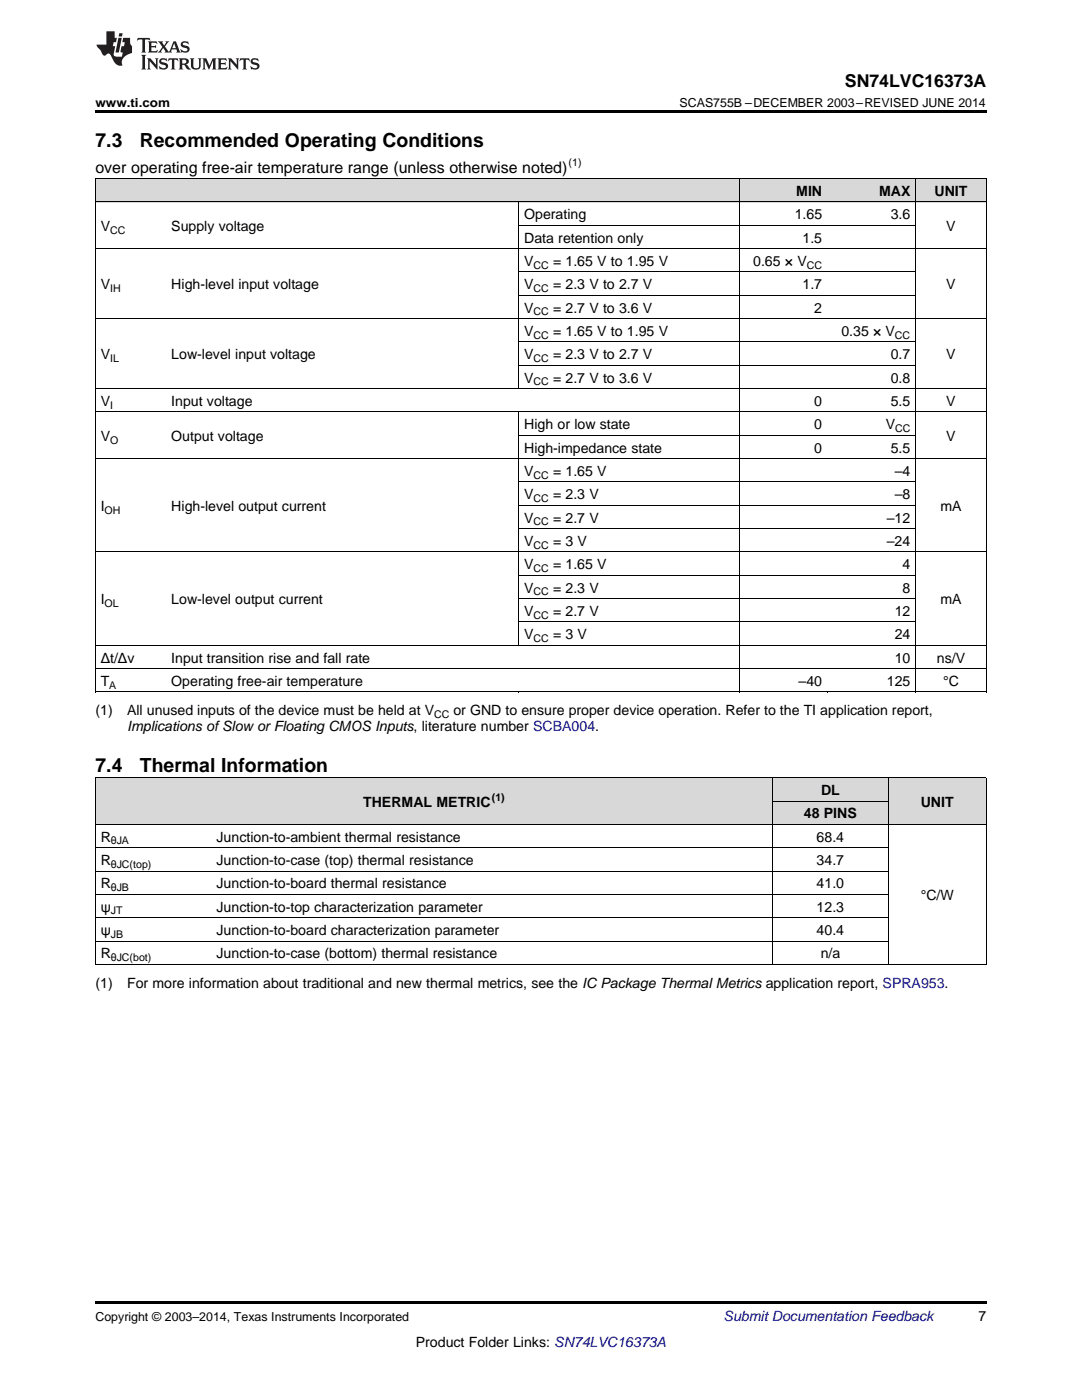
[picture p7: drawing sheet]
<svg xmlns="http://www.w3.org/2000/svg" width="216mm" height="279mm" viewBox="0 0 216 279" stroke-linecap="round" stroke-linejoin="round" font-family="sans-serif">
<defs><g id="words">
<g font-size="3.9">
<text x="19" y="29.3">7.3</text>
<text x="27.9" y="29.3">Recommended Operating Conditions</text>
<text x="19" y="154">7.4</text>
<text x="27.9" y="154">Thermal Information</text>
</g>
<text font-size="3.5" x="168.6" y="17.3">SN74LVC16373A</text>
<text font-size="3.2" x="19" y="34.4">over operating free-air temperature range (unless otherwise noted)</text>
<g font-size="2.8">
<text x="158.9" y="39.1">MIN</text>
<text x="175.4" y="39.1">MAX</text>
<text x="186.5" y="39.1">UNIT</text>
<text x="20.1" y="46.1">V</text>
<text x="34.2" y="46.1">Supply voltage</text>
<text x="104.6" y="43.7">Operating</text>
<text x="158.6" y="43.7">1.65</text>
<text x="177.7" y="43.7">3.6</text>
<text x="188.8" y="46.1">V</text>
<text x="104.6" y="48.4">Data retention only</text>
<text x="104.6" y="53.1">V</text>
<text x="110.3" y="53.1">= 1.65 V to 1.95 V</text>
<text x="150.3" y="53.1">0.65 × V</text>
<text x="160.1" y="48.4">1.5</text>
<text x="20.1" y="57.7">V</text>
<text x="34.2" y="57.7">High-level input voltage</text>
<text x="104.6" y="57.7">V</text>
<text x="110.3" y="57.7">= 2.3 V to 2.7 V</text>
<text x="160.1" y="57.7">1.7</text>
<text x="188.8" y="57.7">V</text>
<text x="104.6" y="62.4">V</text>
<text x="110.3" y="62.4">= 2.7 V to 3.6 V</text>
<text x="162.5" y="62.4">2</text>
<text x="20.1" y="71.7">V</text>
<text x="34.2" y="71.7">Low-level input voltage</text>
<text x="104.6" y="67">V</text>
<text x="104.6" y="71.7">V</text>
<text x="110.3" y="67">= 1.65 V to 1.95 V</text>
<text x="110.3" y="71.7">= 2.3 V to 2.7 V</text>
<text x="167.9" y="67">0.35 × V</text>
<text x="177.7" y="71.7">0.7</text>
<text x="188.8" y="71.7">V</text>
<text x="104.6" y="76.3">V</text>
<text x="110.3" y="76.3">= 2.7 V to 3.6 V</text>
<text x="177.7" y="76.3">0.8</text>
<text x="20.1" y="81">V</text>
<text x="34.2" y="81">Input voltage</text>
<text x="162.5" y="81">0</text>
<text x="177.7" y="81">5.5</text>
<text x="188.8" y="81">V</text>
<text x="20.1" y="88">V</text>
<text x="34.2" y="88">Output voltage</text>
<text x="104.6" y="85.7">High or low state</text>
<text x="162.5" y="85.7">0</text>
<text x="176.7" y="85.7">V</text>
<text x="188.8" y="88">V</text>
<text x="104.6" y="90.3">High-impedance state</text>
<text x="104.6" y="95">V</text>
<text x="110.3" y="95">= 1.65 V</text>
<text x="162.5" y="90.3">0</text>
<text x="177.7" y="90.3">5.5</text>
<text x="178.5" y="95">–4</text>
<text x="20.1" y="102">I</text>
<text x="34.2" y="102">High-level output current</text>
<text x="104.6" y="99.6">V</text>
<text x="110.3" y="99.6">= 2.3 V</text>
<text x="178.5" y="99.6">–8</text>
<text x="187.6" y="102">mA</text>
<text x="104.6" y="104.3">V</text>
<text x="110.3" y="104.3">= 2.7 V</text>
<text x="177" y="104.3">–12</text>
<text x="104.6" y="108.9">V</text>
<text x="104.6" y="113.6">V</text>
<text x="110.3" y="108.9">= 3 V</text>
<text x="110.3" y="113.6">= 1.65 V</text>
<text x="177" y="108.9">–24</text>
<text x="180.1" y="113.6">4</text>
<text x="104.6" y="118.3">V</text>
<text x="110.3" y="118.3">= 2.3 V</text>
<text x="180.1" y="118.3">8</text>
<text x="20.1" y="120.6">I</text>
<text x="34.2" y="120.6">Low-level output current</text>
<text x="104.6" y="122.9">V</text>
<text x="110.3" y="122.9">= 2.7 V</text>
<text x="178.5" y="122.9">12</text>
<text x="187.6" y="120.6">mA</text>
<text x="104.6" y="127.6">V</text>
<text x="110.3" y="127.6">= 3 V</text>
<text x="178.5" y="127.6">24</text>
<text x="20.1" y="132.2">Δt/Δv</text>
<text x="20.1" y="136.9">T</text>
<text x="34.2" y="132.2">Input transition rise and fall rate</text>
<text x="34.2" y="136.9">Operating free-air temperature</text>
<text x="159.3" y="136.9">–40</text>
<text x="177" y="136.9">125</text>
<text x="178.5" y="132.2">10</text>
<text x="186.9" y="132.2">ns/V</text>
<text x="188.2" y="136.9">°C</text>
<text x="19" y="142.7">(1)</text>
<text x="25.4" y="142.7">All unused inputs of the device must be held at V</text>
<text x="90.5" y="142.7">or GND to ensure proper device operation. Refer to the TI application report,</text>
<text x="25.4" y="145.9">Implications ofSlow or Floating CMOS Inputs, literature number SCBA004.</text>
<text x="72.5" y="161">THERMAL METRIC</text>
<text x="163.8" y="158.6">DL</text>
<text x="183.7" y="161">UNIT</text>
<text x="20.1" y="168">R</text>
<text x="43.2" y="168">Junction-to-ambient thermal resistance</text>
<text x="160.4" y="163.3">48 PINS</text>
<text x="162.9" y="168">68.4</text>
<text x="20.1" y="172.6">R</text>
<text x="43.2" y="172.6">Junction-to-case (top) thermal resistance</text>
<text x="162.9" y="172.6">34.7</text>
<text x="20.1" y="177.3">R</text>
<text x="43.2" y="177.3">Junction-to-board thermal resistance</text>
<text x="162.9" y="177.3">41.0</text>
<text x="183.7" y="179.6">°C/W</text>
<text x="20.1" y="181.9">ψ</text>
<text x="43.2" y="181.9">Junction-to-top characterization parameter</text>
<text x="162.9" y="181.9">12.3</text>
<text x="20.1" y="186.6">ψ</text>
<text x="20.1" y="191.2">R</text>
<text x="43.2" y="186.6">Junction-to-board characterization parameter</text>
<text x="43.2" y="191.2">Junction-to-case (bottom) thermal resistance</text>
<text x="162.9" y="186.6">40.4</text>
<text x="163.8" y="191.2">n/a</text>
<text x="19" y="197.1">(1)</text>
<text x="25.4" y="197.1">For more information about traditional and new thermal metrics, see the IC Package Thermal Metrics application report, SPRA953.</text>
<text x="195.3" y="263.6">7</text>
<text x="83" y="268.9">Product Folder Links: SN74LVC16373A</text>
</g>
<text font-size="2.8" fill="#0000c8" x="144.4" y="263.6">Submit Documentation Feedback</text>
<g font-size="2.5">
<text x="19" y="21.4">www.ti.com</text>
<text x="135.6" y="21.4">SCAS755B –DECEMBER 2003–REVISED JUNE 2014</text>
<text x="19" y="263.6">Copyright © 2003–2014, Texas Instruments Incorporated</text>
</g>
<g font-size="2.1">
<text x="113.5" y="33.2">(1)</text>
<text x="22" y="46.6">CC</text>
<text x="106.5" y="53.6">CC</text>
<text x="161" y="53.6">CC</text>
<text x="22" y="58.3">IH</text>
<text x="106.5" y="58.3">CC</text>
<text x="106.5" y="62.9">CC</text>
<text x="106.5" y="67.6">CC</text>
<text x="178.6" y="67.6">CC</text>
<text x="22" y="72.2">IL</text>
<text x="106.5" y="72.2">CC</text>
<text x="106.5" y="76.9">CC</text>
<text x="22" y="81.6">I</text>
<text x="22" y="88.5">O</text>
<text x="178.6" y="86.2">CC</text>
<text x="106.5" y="95.5">CC</text>
<text x="106.5" y="100.2">CC</text>
<text x="20.9" y="102.5">OH</text>
<text x="106.5" y="104.8">CC</text>
<text x="106.5" y="109.5">CC</text>
<text x="106.5" y="114.2">CC</text>
<text x="106.5" y="118.8">CC</text>
<text x="20.9" y="121.1">OL</text>
<text x="106.5" y="123.5">CC</text>
<text x="106.5" y="128.1">CC</text>
<text x="21.8" y="137.4">A</text>
<text x="86.6" y="143.3">CC</text>
<text x="98.1" y="159.8">(1)</text>
<text x="22.1" y="168.5">θJA</text>
<text x="22.1" y="173.2">θJC(top)</text>
<text x="22.1" y="177.8">θJB</text>
<text x="22.1" y="182.5">JT</text>
<text x="22.1" y="187.1">JB</text>
<text x="22.1" y="191.8">θJC(bot)</text>
</g>
</g></defs>
<g fill="#d8d8d8">
<path d="M19 155.3h23.2v9.3h-23.2z"/>
<path d="M42.2 155.3h112v9.3h-112z"/>
<path d="M154.2 159.9h23.1v4.7h-23.1z"/>
<path d="M177.3 155.3h19.5v9.3h-19.5z"/>
<path d="M154.2 155.3h23.1v4.6h-23.1z"/>
<path d="M19 35.7h14.1v4.7h-14.1z"/>
<path d="M33.1 35.7h70.4v4.7h-70.4z"/>
<path d="M103.5 35.7h44v4.7h-44z"/>
<path d="M147.5 35.7h17.6v4.7h-17.6z"/>
<path d="M165.1 35.7h17.6v4.7h-17.6z"/>
<path d="M182.7 35.7h14.1v4.7h-14.1z"/>
</g>
<path d="M19 22h177.8v.5h-177.8zM19 138.1h.2zM103.4 138.1h.1zM147.4 138.1h.1zM165 138.1h.1zM182.6 138.1h.1zM196.7 138.1h.1zM19 192.5h.2zM154.1 192.5h.1zM177.2 192.5h.1zM196.7 192.5h.1zM19 259.7h177.8v.5h-177.8z" fill="#000"/>
<g fill="none" stroke="#000" stroke-width=".2">
<path d="M19 35.6h177.8M19.1 35.7v102.4M147.5 35.7v102.4M182.7 35.7v102.4M196.8 35.7v102.4M19 49.6h177.8M19 40.3h177.8M103.5 40.3v37.3M103.5 58.9h79.2M103.5 54.3h79.2M103.5 45h79.2M19 77.6h177.8"/>
<path d="M19 63.6h177.8M103.5 72.9h79.2M103.5 68.2h79.2M19 91.5h177.8M19 82.2h177.8M103.5 82.2v46.6M103.5 96.2h79.2M103.5 86.9h79.2M19 110.2h177.8M103.5 119.5h79.2M103.5 114.8h79.2M103.5 105.5h79.2"/>
<path d="M103.5 100.8h79.2M19 138.1h177.8M19 133.4h177.8M19 128.8h177.8M103.5 124.1h79.2M19 155.2h177.8M19.1 155.2v37.3M154.1 155.2v37.3M154.2 159.9h23.1M177.2 155.2v37.3M196.8 155.2v37.3M19 178.5h158.3"/>
<path d="M19 173.8h158.3M19 169.2h158.3M19 164.5h177.8M19 192.5h177.8M19 187.8h158.3M19 183.1h158.3"/>
</g>
<g fill="#231f20">
<path d="M27.5 7.6l-.1 .5 .4-.2h.6v.1v2.1l-.2 .4h1l-.3-.4v-2.1l.1-.1h.5l.5 .2-.2-.5zM29.5 8.3l.2 .3v1.5l-.2 .4h1.8l.2-.6a1.04 1.04 0 0 1-1.3 .2v-.7h.6l.3 .2v-.6l-.3 .2h-.6v-.6l.8-.1 .4 .3-.2-.5zM31.5 8.3l.9 1.1-.9 1.1h.8l-.2-.2 .5-.7 .4 .7-.2 .2h1.5l-.1-.2 .1-.4h.9l.1 .4-.2 .2h1l-.3-.3-.7-1.9h-.5l-.9 2-.8-1 .9-1h-.8l.1 .3-.3 .5-.4-.6 .2-.2zM34.7 8.6l.4 1h-.7zM36.3 8.4a.63 .63 0 0 0-.2 .7 .63 .63 0 0 0 .6 .4l.6 .2 .1 .2a.75 .75 0 0 1-.7 .4 .75 .75 0 0 1-.6-.5l.1 .7 .1-.1a1.11 1.11 0 0 0 1.5-.6 1.13 1.13 0 0 0-1.2-.8l-.1-.4a1.04 1.04 0 0 1 1.2 .2l-.2-.5-.1 .1-.5-.2zM28.2 10.9l.2 .4v2.2l-.2 .4h1l-.3-.4v-2.2l.3-.4zM29.3 11.6l.3 .4v1.5l-.3 .4h.8l-.2-.4v-1.3l1.5 1.7v-1.9l.2-.4h-.7l.2 .4v.9l-1.1-1.3zM32 11.8a.62 .62 0 0 0-.2 .7 .62 .62 0 0 0 .6 .4l.6 .1 .1 .3a.76 .76 0 0 1-.7 .3 .76 .76 0 0 1-.6-.4l.1 .7 .1-.1a1.11 1.11 0 0 0 1.5-.6 1.13 1.13 0 0 0-1.2-.8l-.1-.4a1.04 1.04 0 0 1 1.2 .2l-.2-.6-.1 .1-.5-.1zM33.7 11.6l-.2 .6a.61 .61 0 0 1 .8-.3v1.6l-.2 .4h.9l-.2-.4v-1.6a.63 .63 0 0 1 .8 .3l-.2-.6zM35.6 11.6l.3 .4v1.5l-.3 .4h1l-.2-.2v-.8l.5 .2a.76 .76 0 0 0 1.2 .7l-1-1a.58 .58 0 0 0 .6-.5 .58 .58 0 0 0-.5-.6zM36.4 11.9h.1a.45 .45 0 0 1 .5 .1 .45 .45 0 0 1 .1 .5l-.7 .2zM37.9 11.6l.2 .2a2.17 2.17 0 0 0 .3 1.9 .99 .99 0 0 0 1.6-.6v-1.1l.2-.4h-.7l.2 .2a1.92 1.92 0 0 1-.2 1.8 .6 .6 0 0 1-.9-.5v-1.1l.2-.4zM40.4 11.6l.2 .4v1.5l-.2 .4h.7l-.2-.4v-1.4l.8 1.8 .8-1.8v1.4l-.2 .4h.9l-.2-.4v-1.5l.2-.4h-.8l-.6 1.5-.6-1.5zM43.4 11.6l.2 .4v1.5l-.2 .4h1.8l.2-.6a1.04 1.04 0 0 1-1.3 .1v-.6h.5l.4 .2v-.6l-.4 .2h-.5v-.7h.8l.3 .3-.1-.6zM45.5 11.6l.2 .4v1.5l-.2 .4h.7l-.2-.4v-1.3l1.5 1.7v-1.9l.2-.4h-.7l.2 .4v.9l-1.1-1.3zM47.9 11.6l-.1 .6a.61 .61 0 0 1 .8-.3v1.6l-.3 .4h1l-.3-.4 .1-1.6a.63 .63 0 0 1 .7 .3l-.1-.6zM50.2 11.8a.62 .62 0 0 0-.2 .7 .62 .62 0 0 0 .6 .4l.6 .1 .2 .3a.76 .76 0 0 1-.8 .3 .76 .76 0 0 1-.6-.4l.1 .7 .2-.1a1.11 1.11 0 0 0 1.5-.6 1.13 1.13 0 0 0-1.3-.8l-.1-.4a1.04 1.04 0 0 1 1.2 .2l-.1-.6-.2 .1-.5-.1z"/>
<path d="M21.2 6.3v2.6h-1.9l.1 .4 .7 .9a.91 .91 0 0 0 1 .8 .56 .56 0 0 1 .5-.3 .56 .56 0 0 1 .5 .3l.4 .8a1.53 1.53 0 0 0 1.9 1.2 1.54 1.54 0 0 1 1-2.1l.9-.3v-1.4a1.52 1.52 0 0 1-.3-1.6h-1.4l-.2 .8h.5l-.2 .8h-.4l-.2 1v.2l.4 .1-.2 .8a1.93 1.93 0 0 1-1.6-.3l.3-1.8h-.5l.2-.8h.4l.2-.8h-.4v-1.3zM23.6 7.6l-.6 2.9h.7l.6-2.9zM23.8 6.6l-.1 .7h.6l.2-.7z"/>
</g>
<use href="#words"/>
</svg>
